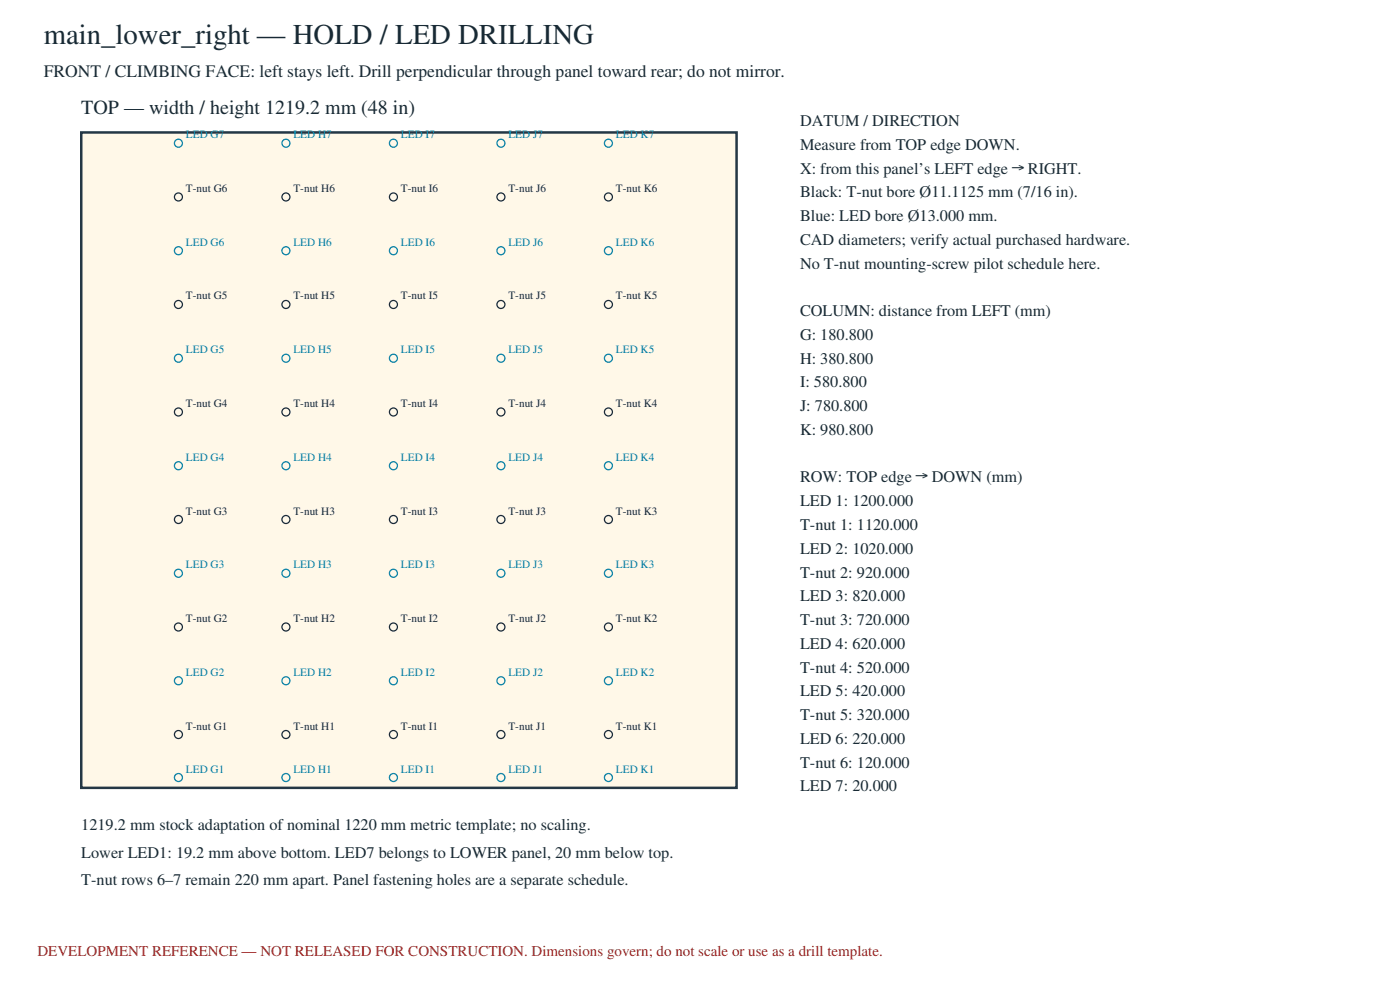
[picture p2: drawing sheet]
<svg xmlns="http://www.w3.org/2000/svg" width="297mm" height="210mm" viewBox="0 0 297 210" stroke-linecap="round" stroke-linejoin="round" font-family="sans-serif">
<defs><g id="words">
<text font-size="6.1" fill="#182a35" x="9.3" y="9.3">main_lower_right — HOLD / LED DRILLING</text>
<text font-size="4.2" fill="#182a35" x="17.2" y="24.1">TOP — width / height 1219.2 mm (48 in)</text>
<text font-size="3.7" fill="#182a35" x="9.3" y="16.4">FRONT / CLIMBING FACE: left stays left. Drill perpendicular through panel toward rear; do not mirror.</text>
<g font-size="3.4" fill="#182a35">
<text x="169.7" y="26.8">DATUM / DIRECTION</text>
<text x="169.7" y="31.8">Measure from TOP edge DOWN.</text>
<text x="169.7" y="36.8">X: from this panel’s LEFT edge → RIGHT.</text>
<text x="169.7" y="41.9">Black: T-nut bore Ø11.1125 mm (7/16 in).</text>
<text x="169.7" y="46.9">Blue: LED bore Ø13.000 mm.</text>
<text x="169.7" y="52">CAD diameters; verify actual purchased hardware.</text>
<text x="169.7" y="57">No T-nut mounting-screw pilot schedule here.</text>
<text x="169.7" y="67.1">COLUMN: distance from LEFT (mm)</text>
<text x="169.7" y="72.1">G: 180.800</text>
<text x="169.7" y="77.2">H: 380.800</text>
<text x="169.7" y="82.2">I: 580.800</text>
<text x="169.7" y="87.2">J: 780.800</text>
<text x="169.7" y="92.3">K: 980.800</text>
<text x="169.7" y="102.3">ROW: TOP edge → DOWN (mm)</text>
<text x="169.7" y="107.4">LED 1: 1200.000</text>
<text x="169.7" y="112.4">T-nut 1: 1120.000</text>
<text x="169.7" y="117.5">LED 2: 1020.000</text>
<text x="169.7" y="122.5">T-nut 2: 920.000</text>
<text x="169.7" y="127.5">LED 3: 820.000</text>
<text x="169.7" y="132.6">T-nut 3: 720.000</text>
<text x="169.7" y="137.6">LED 4: 620.000</text>
<text x="169.7" y="142.7">T-nut 4: 520.000</text>
<text x="169.7" y="147.7">LED 5: 420.000</text>
<text x="169.7" y="152.7">T-nut 5: 320.000</text>
<text x="169.7" y="157.8">LED 6: 220.000</text>
<text x="169.7" y="162.8">T-nut 6: 120.000</text>
<text x="169.7" y="167.8">LED 7: 20.000</text>
<text x="17.2" y="176.1">1219.2 mm stock adaptation of nominal 1220 mm metric template; no scaling.</text>
<text x="17.2" y="181.9">Lower LED1: 19.2 mm above bottom. LED7 belongs to LOWER panel, 20 mm below top.</text>
<text x="17.2" y="187.7">T-nut rows 6–7 remain 220 mm apart. Panel fastening holes are a separate schedule.</text>
</g>
<text font-size="3.2" fill="#a02020" x="8" y="202.9">DEVELOPMENT REFERENCE — NOT RELEASED FOR CONSTRUCTION. Dimensions govern; do not scale or use as a drill template.</text>
<g font-size="2.4" fill="#007fa5">
<text x="39.4" y="29.3">LED G7</text>
<text x="62.2" y="29.3">LED H7</text>
<text x="85.1" y="29.3">LED I7</text>
<text x="107.9" y="29.3">LED J7</text>
<text x="130.7" y="29.3">LED K7</text>
<text x="39.4" y="52.1">LED G6</text>
<text x="62.2" y="52.1">LED H6</text>
<text x="85.1" y="52.1">LED I6</text>
<text x="107.9" y="52.1">LED J6</text>
<text x="130.7" y="52.1">LED K6</text>
<text x="39.4" y="74.9">LED G5</text>
<text x="62.2" y="74.9">LED H5</text>
<text x="85.1" y="74.9">LED I5</text>
<text x="107.9" y="74.9">LED J5</text>
<text x="130.7" y="74.9">LED K5</text>
<text x="39.4" y="97.7">LED G4</text>
<text x="62.2" y="97.7">LED H4</text>
<text x="85.1" y="97.7">LED I4</text>
<text x="107.9" y="97.7">LED J4</text>
<text x="130.7" y="97.7">LED K4</text>
<text x="39.4" y="120.5">LED G3</text>
<text x="62.2" y="120.5">LED H3</text>
<text x="85.1" y="120.5">LED I3</text>
<text x="107.9" y="120.5">LED J3</text>
<text x="130.7" y="120.5">LED K3</text>
<text x="39.4" y="143.3">LED G2</text>
<text x="62.2" y="143.3">LED H2</text>
<text x="85.1" y="143.3">LED I2</text>
<text x="107.9" y="143.3">LED J2</text>
<text x="130.7" y="143.3">LED K2</text>
<text x="39.4" y="163.9">LED G1</text>
<text x="62.2" y="163.9">LED H1</text>
<text x="85.1" y="163.9">LED I1</text>
<text x="107.9" y="163.9">LED J1</text>
<text x="130.7" y="163.9">LED K1</text>
</g>
<g font-size="2.4" fill="#202830">
<text x="39.4" y="40.7">T-nut G6</text>
<text x="62.2" y="40.7">T-nut H6</text>
<text x="85.1" y="40.7">T-nut I6</text>
<text x="107.9" y="40.7">T-nut J6</text>
<text x="130.7" y="40.7">T-nut K6</text>
<text x="39.4" y="63.5">T-nut G5</text>
<text x="62.2" y="63.5">T-nut H5</text>
<text x="85.1" y="63.5">T-nut I5</text>
<text x="107.9" y="63.5">T-nut J5</text>
<text x="130.7" y="63.5">T-nut K5</text>
<text x="39.4" y="86.3">T-nut G4</text>
<text x="62.2" y="86.3">T-nut H4</text>
<text x="85.1" y="86.3">T-nut I4</text>
<text x="107.9" y="86.3">T-nut J4</text>
<text x="130.7" y="86.3">T-nut K4</text>
<text x="39.4" y="109.1">T-nut G3</text>
<text x="62.2" y="109.1">T-nut H3</text>
<text x="85.1" y="109.1">T-nut I3</text>
<text x="107.9" y="109.1">T-nut J3</text>
<text x="130.7" y="109.1">T-nut K3</text>
<text x="39.4" y="131.9">T-nut G2</text>
<text x="62.2" y="131.9">T-nut H2</text>
<text x="85.1" y="131.9">T-nut I2</text>
<text x="107.9" y="131.9">T-nut J2</text>
<text x="130.7" y="131.9">T-nut K2</text>
<text x="39.4" y="154.7">T-nut G1</text>
<text x="62.2" y="154.7">T-nut H1</text>
<text x="85.1" y="154.7">T-nut I1</text>
<text x="107.9" y="154.7">T-nut J1</text>
<text x="130.7" y="154.7">T-nut K1</text>
</g>
</g></defs>
<path d="M17.2 28.1h139.1v139h-139.1z" fill="#fff8e8"/>
<path d="M17.2 28.1h139.1v139h-139.1z" fill="none" stroke="#243745" stroke-width=".53"/>
<g fill="none" stroke="#202830" stroke-width=".27">
<circle cx="37.9" cy="41.8" r=".85"/>
<circle cx="60.7" cy="41.8" r=".85"/>
<circle cx="83.5" cy="41.8" r=".85"/>
<circle cx="106.3" cy="41.8" r=".85"/>
<circle cx="129.1" cy="41.8" r=".85"/>
<circle cx="37.9" cy="64.6" r=".85"/>
<circle cx="60.7" cy="64.6" r=".85"/>
<circle cx="83.5" cy="64.6" r=".85"/>
<circle cx="106.3" cy="64.6" r=".85"/>
<circle cx="129.1" cy="64.6" r=".85"/>
<circle cx="37.9" cy="87.4" r=".85"/>
<circle cx="60.7" cy="87.4" r=".85"/>
<circle cx="83.5" cy="87.4" r=".85"/>
<circle cx="106.3" cy="87.4" r=".85"/>
<circle cx="129.1" cy="87.4" r=".85"/>
<circle cx="37.9" cy="110.2" r=".85"/>
<circle cx="60.7" cy="110.2" r=".85"/>
<circle cx="83.5" cy="110.2" r=".85"/>
<circle cx="106.3" cy="110.2" r=".85"/>
<circle cx="129.1" cy="110.2" r=".85"/>
<circle cx="37.9" cy="133" r=".85"/>
<circle cx="60.7" cy="133" r=".85"/>
<circle cx="83.5" cy="133" r=".85"/>
<circle cx="106.3" cy="133" r=".85"/>
<circle cx="129.1" cy="133" r=".85"/>
<circle cx="37.9" cy="155.8" r=".85"/>
<circle cx="60.7" cy="155.8" r=".85"/>
<circle cx="83.5" cy="155.8" r=".85"/>
<circle cx="106.3" cy="155.8" r=".85"/>
<circle cx="129.1" cy="155.8" r=".85"/>
</g>
<g fill="none" stroke="#007fa5" stroke-width=".27">
<circle cx="37.9" cy="30.4" r=".85"/>
<circle cx="60.7" cy="30.4" r=".85"/>
<circle cx="83.5" cy="30.4" r=".85"/>
<circle cx="106.3" cy="30.4" r=".85"/>
<circle cx="129.1" cy="30.4" r=".85"/>
<circle cx="37.9" cy="53.2" r=".85"/>
<circle cx="60.7" cy="53.2" r=".85"/>
<circle cx="83.5" cy="53.2" r=".85"/>
<circle cx="106.3" cy="53.2" r=".85"/>
<circle cx="129.1" cy="53.2" r=".85"/>
<circle cx="37.9" cy="76" r=".85"/>
<circle cx="60.7" cy="76" r=".85"/>
<circle cx="83.5" cy="76" r=".85"/>
<circle cx="106.3" cy="76" r=".85"/>
<circle cx="129.1" cy="76" r=".85"/>
<circle cx="37.9" cy="98.8" r=".85"/>
<circle cx="60.7" cy="98.8" r=".85"/>
<circle cx="83.5" cy="98.8" r=".85"/>
<circle cx="106.3" cy="98.8" r=".85"/>
<circle cx="129.1" cy="98.8" r=".85"/>
<circle cx="37.9" cy="121.6" r=".85"/>
<circle cx="60.7" cy="121.6" r=".85"/>
<circle cx="83.5" cy="121.6" r=".85"/>
<circle cx="106.3" cy="121.6" r=".85"/>
<circle cx="129.1" cy="121.6" r=".85"/>
<circle cx="37.9" cy="144.4" r=".85"/>
<circle cx="60.7" cy="144.4" r=".85"/>
<circle cx="83.5" cy="144.4" r=".85"/>
<circle cx="106.3" cy="144.4" r=".85"/>
<circle cx="129.1" cy="144.4" r=".85"/>
<circle cx="37.9" cy="164.9" r=".85"/>
<circle cx="60.7" cy="164.9" r=".85"/>
<circle cx="83.5" cy="164.9" r=".85"/>
<circle cx="106.3" cy="164.9" r=".85"/>
<circle cx="129.1" cy="164.9" r=".85"/>
</g>
<use href="#words"/>
</svg>
